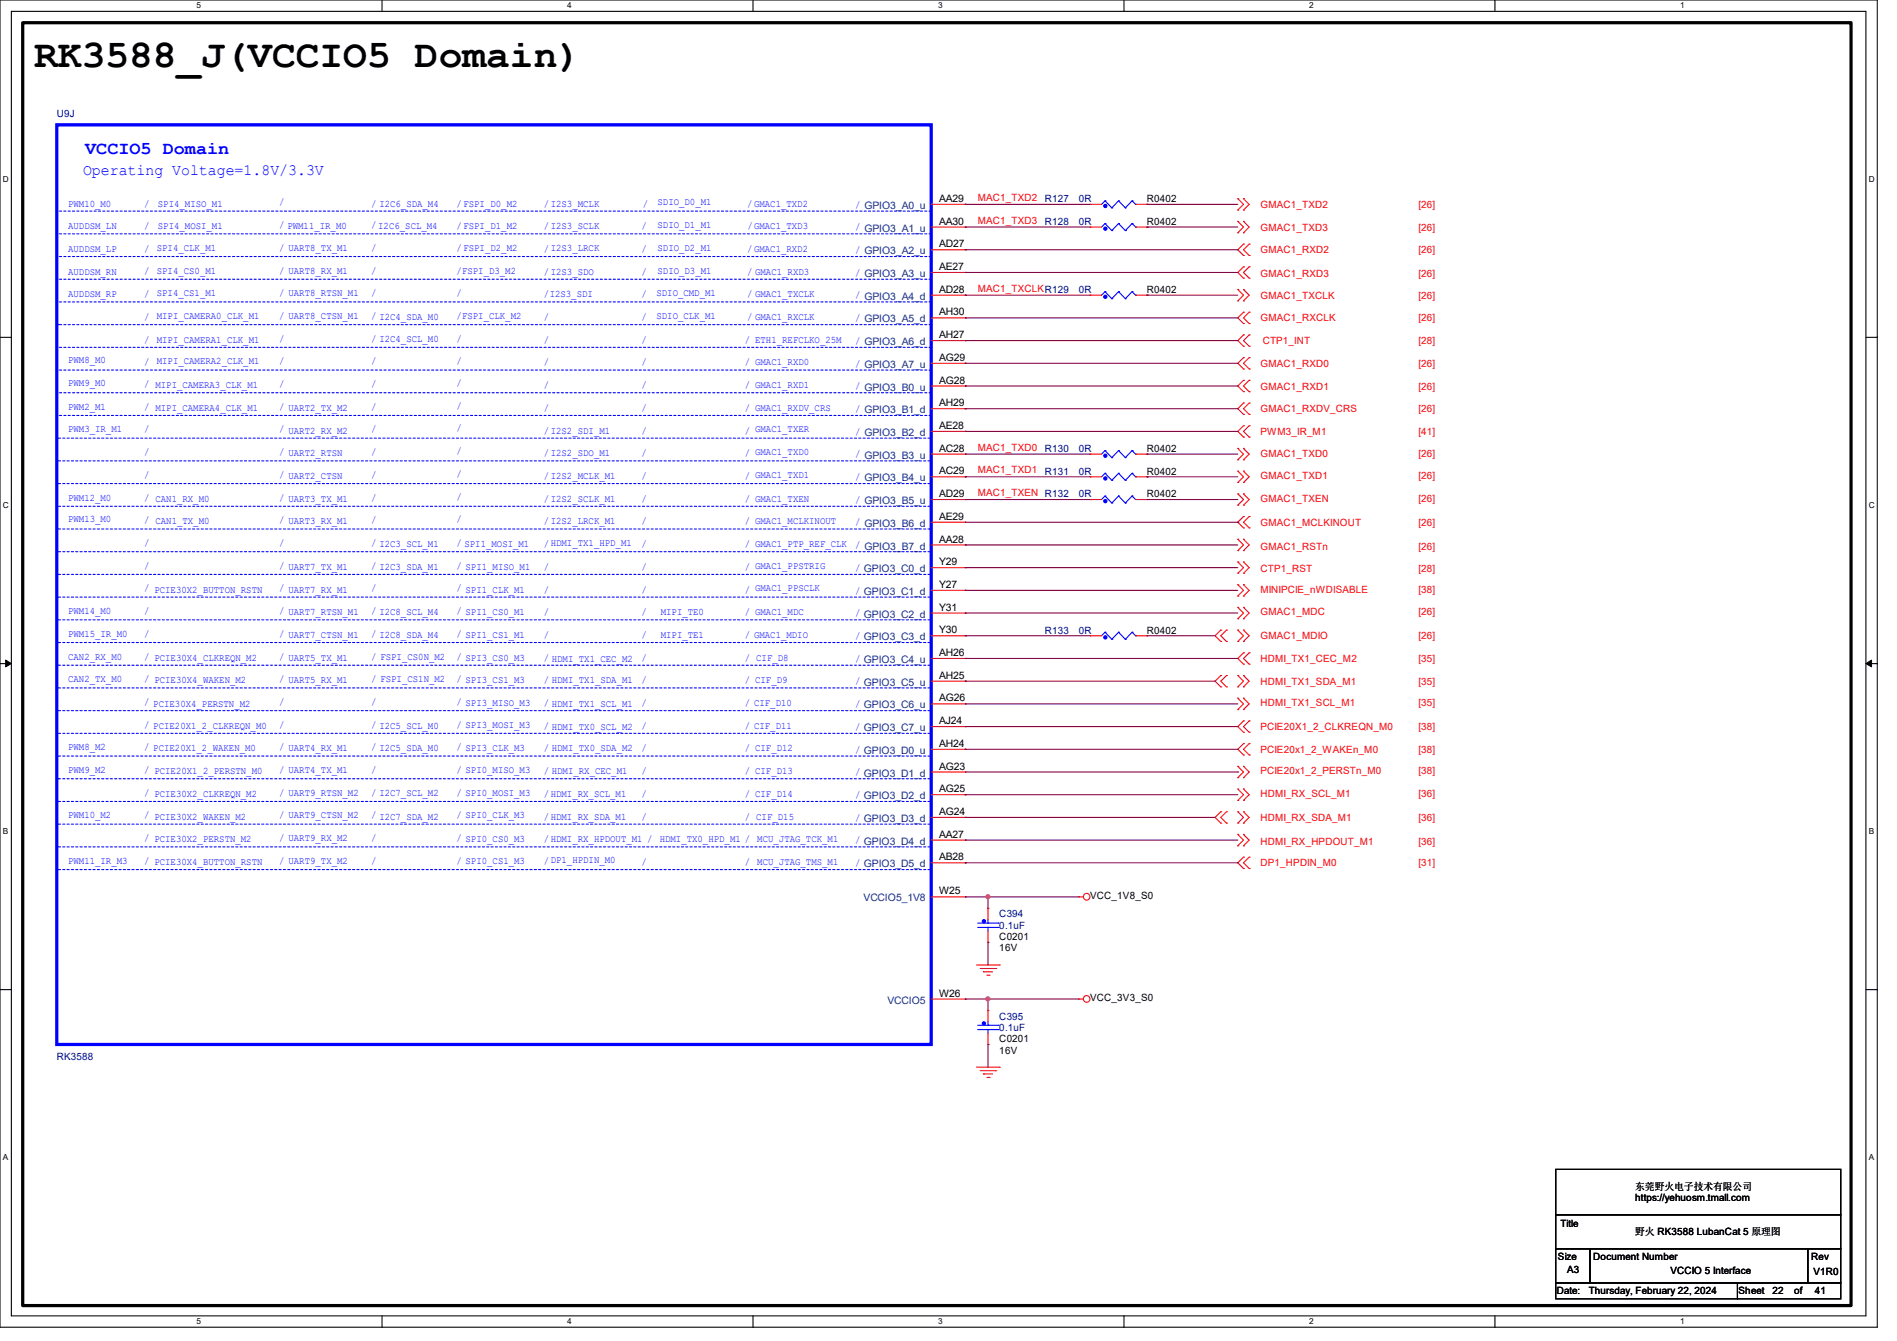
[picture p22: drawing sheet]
<svg xmlns="http://www.w3.org/2000/svg" width="297mm" height="210mm" viewBox="0 0 297 210" stroke-linecap="round" stroke-linejoin="round" font-family="sans-serif">
<defs><g id="words">
<text font-size="6.2" x="5.3" y="10.5">RK3588_J(VCCIO5 Domain)</text>
<text font-size="2.8" fill="#00f" x="13.3" y="24">VCCIO5 Domain</text>
<text font-size="2.5" fill="#00f" x="13" y="27.4">Operating Voltage=1.8V/3.3V</text>
<g font-size="1.6" fill="#000080">
<text x="8.9" y="18.3">U9J</text>
<text x="163.6" y="31.7">R127</text>
<text x="163.6" y="35.2">R128</text>
<text x="168.9" y="31.7">0R</text>
<text x="168.9" y="35.2">0R</text>
<text x="168.9" y="45.9">0R</text>
<text x="163.6" y="70.8">R130</text>
<text x="168.9" y="70.8">0R</text>
<text x="163.6" y="74.3">R131</text>
<text x="168.9" y="74.3">0R</text>
<text x="168.9" y="77.9">0R</text>
<text x="163.6" y="99.2">R133</text>
<text x="168.9" y="99.2">0R</text>
<text x="156.5" y="143.7">C394</text>
<text x="156.5" y="145.5">0.1uF</text>
<text x="156.5" y="159.7">C395</text>
<text x="156.5" y="161.5">0.1uF</text>
<text x="8.9" y="166.1">RK3588</text>
</g>
<g font-size="1.6" fill="#00f">
<text x="10.7" y="32.3">PWM10_M0</text>
<text x="10.7" y="35.9">AUDDSM_LN</text>
<text x="22.6" y="32.3">/</text>
<text x="22.6" y="35.9">/</text>
<text x="24.7" y="32.3">SPI4_MISO_M1</text>
<text x="24.7" y="35.9">SPI4_MOSI_M1</text>
<text x="43.7" y="32.2">/</text>
<text x="43.7" y="35.7">/ PWM11_IR_M0</text>
<text x="58.1" y="32.3">/ I2C6_SDA_M4</text>
<text x="58.1" y="35.7">/I2C6_SCL_M4</text>
<text x="71.5" y="32.3">/FSPI_D0_M2</text>
<text x="71.5" y="35.9">/FSPI_D1_M2</text>
<text x="85.2" y="32.3">/I2S3_MCLK</text>
<text x="85.2" y="35.9">/I2S3_SCLK</text>
<text x="100.5" y="35.9">/</text>
<text x="100.6" y="32.3">/</text>
<text x="103" y="35.7">SDIO_D1_M1</text>
<text x="103" y="32.2">SDIO_D0_M1</text>
<text x="117" y="32.3">/GMAC1_TXD2</text>
<text x="117" y="35.9">/GMAC1_TXD3</text>
<text x="133.9" y="32.5">/ GPIO3_A0_u</text>
<text x="10.7" y="39.5">AUDDSM_LP</text>
<text x="22.6" y="39.5">/</text>
<text x="24.6" y="39.3">SPI4_CLK_M1</text>
<text x="43.7" y="39.3">/ UART8_TX_M1</text>
<text x="58.1" y="39.3">/</text>
<text x="71.5" y="39.3">/FSPI_D2_M2</text>
<text x="85.2" y="39.5">/I2S3_LRCK</text>
<text x="100.5" y="39.5">/</text>
<text x="103" y="39.3">SDIO_D2_M1</text>
<text x="117" y="39.5">/GMAC1_RXD2</text>
<text x="133.9" y="36.1">/ GPIO3_A1_u</text>
<text x="133.9" y="39.6">/ GPIO3_A2_u</text>
<text x="10.7" y="43">AUDDSM_RN</text>
<text x="10.7" y="46.6">AUDDSM_RP</text>
<text x="22.6" y="42.8">/</text>
<text x="22.6" y="46.6">/</text>
<text x="24.6" y="42.8">SPI4_CS0_M1</text>
<text x="24.6" y="46.4">SPI4_CS1_M1</text>
<text x="43.7" y="42.8">/ UART8_RX_M1</text>
<text x="43.7" y="46.4">/ UART8_RTSN_M1</text>
<text x="58.1" y="42.8">/</text>
<text x="58.1" y="46.4">/</text>
<text x="71.5" y="42.8">/FSPI_D3_M2</text>
<text x="71.5" y="46.4">/</text>
<text x="85.2" y="43">/I2S3_SDO</text>
<text x="85.2" y="46.6">/I2S3_SDI</text>
<text x="100.5" y="43">/</text>
<text x="100.5" y="46.6">/</text>
<text x="102.8" y="46.4">SDIO_CMD_M1</text>
<text x="103" y="42.8">SDIO_D3_M1</text>
<text x="117" y="43">/ GMAC1_RXD3</text>
<text x="117" y="46.6">/ GMAC1_TXCLK</text>
<text x="133.9" y="43.2">/ GPIO3_A3_u</text>
<text x="133.9" y="46.7">/ GPIO3_A4_d</text>
<text x="22.6" y="50.1">/</text>
<text x="22.6" y="53.7">/</text>
<text x="24.6" y="53.7">MIPI_CAMERA1_CLK_M1</text>
<text x="24.6" y="50">MIPI_CAMERA0_CLK_M1</text>
<text x="43.7" y="50">/ UART8_CTSN_M1</text>
<text x="43.7" y="53.5">/</text>
<text x="58.1" y="50">/ I2C4_SDA_M0</text>
<text x="58.1" y="53.5">/ I2C4_SCL_M0</text>
<text x="71.5" y="50">/FSPI_CLK_M2</text>
<text x="71.5" y="53.5">/</text>
<text x="85.2" y="50.1">/</text>
<text x="85.2" y="53.7">/</text>
<text x="100.5" y="50.1">/</text>
<text x="100.5" y="53.7">/</text>
<text x="102.8" y="50">SDIO_CLK_M1</text>
<text x="116.6" y="53.7">/ ETH1_REFCLKO_25M</text>
<text x="117" y="50.1">/ GMAC1_RXCLK</text>
<text x="133.9" y="50.3">/ GPIO3_A5_d</text>
<text x="133.9" y="53.8">/ GPIO3_A6_d</text>
<text x="10.7" y="56.9">PWM8_M0</text>
<text x="22.6" y="57.2">/</text>
<text x="24.6" y="57.1">MIPI_CAMERA2_CLK_M1</text>
<text x="43.7" y="57.1">/</text>
<text x="58.1" y="57.1">/</text>
<text x="71.5" y="57.1">/</text>
<text x="85.2" y="57.2">/</text>
<text x="100.5" y="57.2">/</text>
<text x="116.6" y="57.2">/ GMAC1_RXD0</text>
<text x="133.9" y="57.4">/ GPIO3_A7_u</text>
<text x="10.7" y="64.2">PWM2_M1</text>
<text x="10.7" y="60.5">PWM9_M0</text>
<text x="22.6" y="60.6">/ MIPI_CAMERA3_CLK_M1</text>
<text x="22.6" y="64.2">/ MIPI_CAMERA4_CLK_M1</text>
<text x="43.7" y="64.2">/ UART2_TX_M2</text>
<text x="43.7" y="60.6">/</text>
<text x="58.1" y="60.6">/</text>
<text x="58.1" y="64.2">/</text>
<text x="71.5" y="60.5">/</text>
<text x="71.5" y="64">/</text>
<text x="85.2" y="60.8">/</text>
<text x="85.2" y="64.3">/</text>
<text x="100.5" y="64.3">/</text>
<text x="100.5" y="60.8">/</text>
<text x="116.6" y="60.8">/ GMAC1_RXD1</text>
<text x="116.6" y="64.3">/ GMAC1_RXDV_CRS</text>
<text x="133.9" y="61">/ GPIO3_B0_u</text>
<text x="133.9" y="64.5">/ GPIO3_B1_d</text>
<text x="10.7" y="67.7">PWM3_IR_M1</text>
<text x="22.6" y="67.7">/</text>
<text x="22.6" y="71.3">/</text>
<text x="43.7" y="67.7">/ UART2_RX_M2</text>
<text x="43.7" y="71.3">/ UART2_RTSN</text>
<text x="58.1" y="67.7">/</text>
<text x="58.1" y="71.3">/</text>
<text x="71.5" y="67.6">/</text>
<text x="71.5" y="71.1">/</text>
<text x="85.2" y="67.9">/I2S2_SDI_M1</text>
<text x="85.2" y="71.5">/I2S2_SDO_M1</text>
<text x="100.5" y="67.9">/</text>
<text x="100.5" y="71.5">/</text>
<text x="116.6" y="67.9">/ GMAC1_TXER</text>
<text x="116.6" y="71.5">/ GMAC1_TXD0</text>
<text x="133.9" y="68.1">/ GPIO3_B2_d</text>
<text x="133.9" y="71.6">/ GPIO3_B3_u</text>
<text x="22.6" y="74.8">/</text>
<text x="43.7" y="74.8">/ UART2_CTSN</text>
<text x="58.1" y="74.8">/</text>
<text x="71.5" y="74.7">/</text>
<text x="85.2" y="75">/I2S2_MCLK_M1</text>
<text x="100.5" y="75">/</text>
<text x="116.6" y="75">/ GMAC1_TXD1</text>
<text x="133.9" y="75.2">/ GPIO3_B4_u</text>
<text x="10.7" y="78.4">PWM12_M0</text>
<text x="10.7" y="81.8">PWM13_M0</text>
<text x="22.6" y="78.4">/ CAN1_RX_M0</text>
<text x="22.6" y="82">/ CAN1_TX_M0</text>
<text x="43.7" y="78.4">/ UART3_TX_M1</text>
<text x="43.7" y="82">/ UART3_RX_M1</text>
<text x="58.1" y="78.4">/</text>
<text x="58.1" y="82">/</text>
<text x="71.5" y="78.2">/</text>
<text x="71.5" y="81.8">/</text>
<text x="85.2" y="78.6">/I2S2_SCLK_M1</text>
<text x="85.2" y="82.1">/I2S2_LRCK_M1</text>
<text x="100.5" y="78.6">/</text>
<text x="100.5" y="82.1">/</text>
<text x="116.6" y="78.6">/ GMAC1_TXEN</text>
<text x="116.6" y="82.1">/ GMAC1_MCLKINOUT</text>
<text x="133.9" y="78.7">/ GPIO3_B5_u</text>
<text x="133.9" y="82.3">/ GPIO3_B6_d</text>
<text x="22.6" y="85.5">/</text>
<text x="22.6" y="89.1">/</text>
<text x="43.7" y="85.5">/</text>
<text x="43.7" y="89.1">/ UART7_TX_M1</text>
<text x="58.1" y="85.5">/ I2C3_SCL_M1</text>
<text x="58.1" y="89.1">/ I2C3_SDA_M1</text>
<text x="71.5" y="85.5">/ SPI1_MOSI_M1</text>
<text x="71.5" y="89.1">/ SPI1_MISO_M1</text>
<text x="85.2" y="85.7">/HDMI_TX1_HPD_M1</text>
<text x="85.2" y="89.2">/</text>
<text x="100.5" y="85.7">/</text>
<text x="100.5" y="89.2">/</text>
<text x="116.6" y="85.7">/ GMAC1_PTP_REF_CLK</text>
<text x="116.6" y="89.2">/ GMAC1_PPSTRIG</text>
<text x="133.9" y="85.9">/ GPIO3_B7_d</text>
<text x="133.9" y="89.4">/ GPIO3_C0_d</text>
<text x="22.6" y="92.6">/ PCIE30X2_BUTTON_RSTN</text>
<text x="43.7" y="92.6">/ UART7_RX_M1</text>
<text x="58.1" y="92.6">/</text>
<text x="71.5" y="92.6">/ SPI1_CLK_M1</text>
<text x="85.2" y="92.8">/</text>
<text x="100.5" y="92.8">/</text>
<text x="116.6" y="92.8">/ GMAC1_PPSCLK</text>
<text x="133.9" y="93">/ GPIO3_C1_d</text>
<text x="10.7" y="99.7">PWM15_IR_M0</text>
<text x="10.7" y="96.2">PWM14_M0</text>
<text x="22.6" y="96.2">/</text>
<text x="22.6" y="99.7">/</text>
<text x="43.7" y="96.2">/ UART7_RTSN_M1</text>
<text x="43.7" y="99.7">/ UART7_CTSN_M1</text>
<text x="58.1" y="96.2">/ I2C8_SCL_M4</text>
<text x="58.1" y="99.7">/ I2C8_SDA_M4</text>
<text x="71.5" y="96.2">/ SPI1_CS0_M1</text>
<text x="71.5" y="99.7">/ SPI1_CS1_M1</text>
<text x="85.2" y="96.3">/</text>
<text x="85.2" y="99.9">/</text>
<text x="100.5" y="96.3">/</text>
<text x="100.5" y="99.9">/</text>
<text x="103.5" y="99.9">MIPI_TE1</text>
<text x="103.5" y="96.3">MIPI_TE0</text>
<text x="116.6" y="96.3">/ GMAC1_MDC</text>
<text x="116.6" y="99.9">/ GMAC1_MDIO</text>
<text x="133.9" y="96.5">/ GPIO3_C2_d</text>
<text x="133.9" y="100.1">/ GPIO3_C3_d</text>
<text x="10.7" y="103.3">CAN2_RX_M0</text>
<text x="10.7" y="106.8">CAN2_TX_M0</text>
<text x="22.6" y="103.3">/ PCIE30X4_CLKREQN_M2</text>
<text x="22.6" y="106.8">/ PCIE30X4_WAKEN_M2</text>
<text x="43.7" y="103.3">/ UART5_TX_M1</text>
<text x="43.7" y="106.8">/ UART5_RX_M1</text>
<text x="58.1" y="103.3">/ FSPI_CS0N_M2</text>
<text x="58.1" y="106.8">/ FSPI_CS1N_M2</text>
<text x="71.5" y="103.3">/ SPI3_CS0_M3</text>
<text x="71.5" y="106.8">/ SPI3_CS1_M3</text>
<text x="85.2" y="103.5">/ HDMI_TX1_CEC_M2</text>
<text x="85.2" y="107">/ HDMI_TX1_SDA_M1</text>
<text x="100.5" y="103.5">/</text>
<text x="100.5" y="107">/</text>
<text x="116.6" y="103.5">/ CIF_D8</text>
<text x="116.6" y="107">/ CIF_D9</text>
<text x="133.9" y="103.6">/ GPIO3_C4_u</text>
<text x="133.9" y="107.2">/ GPIO3_C5_u</text>
<text x="22.6" y="110.4">/ PCIE30X4_PERSTN_M2</text>
<text x="22.6" y="114">/ PCIE20X1_2_CLKREQN_M0</text>
<text x="43.7" y="110.4">/</text>
<text x="43.7" y="114">/</text>
<text x="58.1" y="110.4">/</text>
<text x="58.1" y="114">/ I2C5_SCL_M0</text>
<text x="71.5" y="110.4">/ SPI3_MISO_M3</text>
<text x="71.5" y="114">/ SPI3_MOSI_M3</text>
<text x="85.2" y="110.6">/ HDMI_TX1_SCL_M1</text>
<text x="100.5" y="110.6">/</text>
<text x="116.6" y="110.6">/ CIF_D10</text>
<text x="133.9" y="110.7">/ GPIO3_C6_u</text>
<text x="10.7" y="117.5">PWM8_M2</text>
<text x="22.6" y="117.5">/ PCIE20X1_2_WAKEN_M0</text>
<text x="43.7" y="117.5">/ UART4_RX_M1</text>
<text x="58.1" y="117.5">/ I2C5_SDA_M0</text>
<text x="71.5" y="117.5">/ SPI3_CLK_M3</text>
<text x="85.2" y="114.1">/ HDMI_TX0_SCL_M2</text>
<text x="85.2" y="117.7">/ HDMI_TX0_SDA_M2</text>
<text x="100.5" y="114.1">/</text>
<text x="100.5" y="117.7">/</text>
<text x="116.6" y="114.1">/ CIF_D11</text>
<text x="116.6" y="117.7">/ CIF_D12</text>
<text x="133.9" y="114.3">/ GPIO3_C7_u</text>
<text x="133.9" y="117.9">/ GPIO3_D0_u</text>
<text x="10.7" y="121.1">PWM9_M2</text>
<text x="22.6" y="121.1">/ PCIE20X1_2_PERSTN_M0</text>
<text x="22.6" y="124.6">/ PCIE30X2_CLKREQN_M2</text>
<text x="43.7" y="121.1">/ UART4_TX_M1</text>
<text x="43.7" y="124.6">/ UART9_RTSN_M2</text>
<text x="58.1" y="121.1">/</text>
<text x="58.1" y="124.6">/ I2C7_SCL_M2</text>
<text x="71.5" y="121.1">/ SPI0_MISO_M3</text>
<text x="71.5" y="124.6">/ SPI0_MOSI_M3</text>
<text x="85.2" y="121.2">/ HDMI_RX_CEC_M1</text>
<text x="85.2" y="124.8">/HDMI_RX_SCL_M1</text>
<text x="100.5" y="121.2">/</text>
<text x="100.5" y="124.8">/</text>
<text x="116.6" y="121.2">/ CIF_D13</text>
<text x="116.6" y="124.8">/ CIF_D14</text>
<text x="133.9" y="121.4">/ GPIO3_D1_d</text>
<text x="133.9" y="125">/ GPIO3_D2_d</text>
<text x="10.7" y="128.2">PWM10_M2</text>
<text x="22.6" y="128.2">/ PCIE30X2_WAKEN_M2</text>
<text x="22.6" y="131.7">/ PCIE30X2_PERSTN_M2</text>
<text x="43.7" y="128.2">/ UART9_CTSN_M2</text>
<text x="43.7" y="131.7">/ UART9_RX_M2</text>
<text x="58.1" y="128.2">/ I2C7_SDA_M2</text>
<text x="58.1" y="131.7">/</text>
<text x="71.5" y="128.2">/ SPI0_CLK_M3</text>
<text x="71.5" y="131.7">/ SPI0_CS0_M3</text>
<text x="85.2" y="128.4">/HDMI_RX_SDA_M1</text>
<text x="85.2" y="131.9">/HDMI_RX_HPDOUT_M1 /</text>
<text x="100.5" y="128.4">/</text>
<text x="103.3" y="131.9">HDMI_TX0_HPD_M1 /</text>
<text x="116.6" y="128.4">/ CIF_D15</text>
<text x="118.6" y="131.9">MCU_JTAG_TCK_M1</text>
<text x="133.9" y="128.5">/ GPIO3_D3_d</text>
<text x="10.7" y="135.3">PWM11_IR_M3</text>
<text x="22.6" y="135.3">/ PCIE30X4_BUTTON_RSTN</text>
<text x="43.7" y="135.3">/ UART9_TX_M2</text>
<text x="58.1" y="135.3">/</text>
<text x="71.5" y="135.3">/ SPI0_CS1_M3</text>
<text x="85.2" y="135.3">/DP1_HPDIN_M0</text>
<text x="100.5" y="135.5">/</text>
<text x="116.6" y="135.5">/</text>
<text x="118.6" y="135.5">MCU_JTAG_TMS_M1</text>
<text x="133.9" y="132.1">/ GPIO3_D4_d</text>
<text x="133.9" y="135.6">/ GPIO3_D5_d</text>
</g>
<g font-size="1.6">
<text x="147" y="31.6">AA29</text>
<text x="147" y="35.2">AA30</text>
<text x="179.6" y="31.7">R0402</text>
<text x="179.6" y="35.2">R0402</text>
<text x="147" y="38.7">AD27</text>
<text x="147" y="45.8">AD28</text>
<text x="147" y="42.3">AE27</text>
<text x="179.6" y="45.9">R0402</text>
<text x="147" y="53">AH27</text>
<text x="147" y="49.4">AH30</text>
<text x="147" y="56.5">AG29</text>
<text x="147" y="60.1">AG28</text>
<text x="147" y="63.6">AH29</text>
<text x="147" y="70.7">AC28</text>
<text x="147" y="67.2">AE28</text>
<text x="179.6" y="70.8">R0402</text>
<text x="147" y="74.3">AC29</text>
<text x="147" y="77.9">AD29</text>
<text x="179.6" y="74.3">R0402</text>
<text x="179.6" y="77.9">R0402</text>
<text x="147" y="81.4">AE29</text>
<text x="147" y="88.5">Y29</text>
<text x="147" y="85">AA28</text>
<text x="147" y="92.1">Y27</text>
<text x="147" y="95.6">Y31</text>
<text x="147" y="99.2">Y30</text>
<text x="179.6" y="99.2">R0402</text>
<text x="147" y="106.3">AH25</text>
<text x="147" y="102.7">AH26</text>
<text x="147" y="109.9">AG26</text>
<text x="147" y="113.4">AJ24</text>
<text x="147" y="117">AH24</text>
<text x="147" y="120.5">AG23</text>
<text x="147" y="124.1">AG25</text>
<text x="147" y="131.2">AA27</text>
<text x="147" y="127.6">AG24</text>
<text x="147" y="134.7">AB28</text>
<text x="147" y="140.1">W25</text>
<text x="170.7" y="140.8">VCC_1V8_S0</text>
<text x="156.5" y="147.2">C0201</text>
<text x="156.5" y="149">16V</text>
<text x="147" y="156.1">W26</text>
<text x="170.7" y="156.8">VCC_3V3_S0</text>
<text x="156.5" y="163.2">C0201</text>
<text x="156.5" y="165">16V</text>
<text x="256" y="188.1">https://yehuosm.tmall.com</text>
<text x="256" y="186.4">东莞野火电子技术有限公司</text>
<text x="243.9" y="197.4">Size</text>
<text x="244.3" y="192.2">Title</text>
<text x="249.5" y="197.4">Document Number</text>
<text x="256" y="193.5">野火 RK3588 LubanCat 5 原理图</text>
<text x="283.6" y="197.4">Rev</text>
<text x="243.8" y="202.7">Date:</text>
<text x="245.4" y="199.3">A3</text>
<text x="248.7" y="202.7">Thursday, February 22, 2024</text>
<text x="261.5" y="199.5">VCCIO 5 Interface</text>
<text x="272.2" y="202.7">Sheet</text>
<text x="277.5" y="202.7">22</text>
<text x="280.9" y="202.7">of</text>
<text x="283.9" y="199.7">V1R0</text>
<text x="284.1" y="202.7">41</text>
</g>
<g font-size="1.6" fill="#f00">
<text x="153.1" y="31.5">MAC1_TXD2</text>
<text x="153.1" y="35">MAC1_TXD3</text>
<text x="197.4" y="32.6">GMAC1_TXD2</text>
<text x="222.1" y="32.6">[26]</text>
<text x="197.4" y="39.7">GMAC1_RXD2</text>
<text x="197.4" y="36.1">GMAC1_TXD3</text>
<text x="222.1" y="39.7">[26]</text>
<text x="222.1" y="36.1">[26]</text>
<text x="153.1" y="45.7">MAC1_TXCLKR129</text>
<text x="197.4" y="43.4">GMAC1_RXD3</text>
<text x="197.4" y="46.8">GMAC1_TXCLK</text>
<text x="222.1" y="43.4">[26]</text>
<text x="222.1" y="46.8">[26]</text>
<text x="197.4" y="50.3">GMAC1_RXCLK</text>
<text x="197.7" y="53.9">CTP1_INT</text>
<text x="222.1" y="50.3">[26]</text>
<text x="222.1" y="53.9">[28]</text>
<text x="197.4" y="57.4">GMAC1_RXD0</text>
<text x="222.1" y="57.4">[26]</text>
<text x="197.4" y="61">GMAC1_RXD1</text>
<text x="197.4" y="64.6">GMAC1_RXDV_CRS</text>
<text x="222.1" y="61">[26]</text>
<text x="222.1" y="64.6">[26]</text>
<text x="153.1" y="70.6">MAC1_TXD0</text>
<text x="197.4" y="71.5">GMAC1_TXD0</text>
<text x="197.4" y="68.1">PWM3_IR_M1</text>
<text x="222.1" y="71.5">[26]</text>
<text x="222.1" y="68.1">[41]</text>
<text x="153.1" y="74.1">MAC1_TXD1</text>
<text x="153.1" y="77.7">MAC1_TXEN R132</text>
<text x="197.4" y="75.1">GMAC1_TXD1</text>
<text x="222.1" y="75.1">[26]</text>
<text x="197.4" y="82.3">GMAC1_MCLKINOUT</text>
<text x="197.4" y="78.6">GMAC1_TXEN</text>
<text x="222.1" y="82.3">[26]</text>
<text x="222.1" y="78.6">[26]</text>
<text x="197.4" y="89.6">CTP1_RST</text>
<text x="197.4" y="86.1">GMAC1_RSTn</text>
<text x="222.1" y="89.6">[28]</text>
<text x="222.1" y="86.1">[26]</text>
<text x="197.4" y="92.8">MINIPCIE_nWDISABLE</text>
<text x="222.1" y="92.8">[38]</text>
<text x="197.4" y="96.4">GMAC1_MDC</text>
<text x="197.4" y="100.1">GMAC1_MDIO</text>
<text x="222.1" y="96.4">[26]</text>
<text x="222.1" y="100.1">[26]</text>
<text x="197.4" y="103.7">HDMI_TX1_CEC_M2</text>
<text x="197.4" y="107.2">HDMI_TX1_SDA_M1</text>
<text x="222.1" y="103.7">[35]</text>
<text x="222.1" y="107.2">[35]</text>
<text x="197.4" y="110.6">HDMI_TX1_SCL_M1</text>
<text x="222.1" y="110.6">[35]</text>
<text x="197.4" y="114.3">PCIE20X1_2_CLKREQN_M0</text>
<text x="197.4" y="117.9">PCIE20x1_2_WAKEn_M0</text>
<text x="222.1" y="114.3">[38]</text>
<text x="222.1" y="117.9">[38]</text>
<text x="197.4" y="124.8">HDMI_RX_SCL_M1</text>
<text x="197.4" y="121.3">PCIE20x1_2_PERSTn_M0</text>
<text x="222.1" y="124.8">[36]</text>
<text x="222.1" y="121.3">[38]</text>
<text x="197.4" y="128.6">HDMI_RX_SDA_M1</text>
<text x="222.1" y="128.6">[36]</text>
<text x="197.4" y="132.3">HDMI_RX_HPDOUT_M1</text>
<text x="197.4" y="135.7">DP1_HPDIN_M0</text>
<text x="222.1" y="132.3">[36]</text>
<text x="222.1" y="135.7">[31]</text>
</g>
<g font-size="1.6" fill="#004080">
<text x="135.2" y="141.2">VCCIO5_1V8</text>
<text x="138.9" y="157.2">VCCIO5</text>
</g>
<g font-size="1.3">
<text x="30.8" y="1.3">5</text>
<text x="88.8" y="1.3">4</text>
<text x="146.9" y="1.3">3</text>
<text x="205" y="1.3">2</text>
<text x="263.1" y="1.3">1</text>
<text x=".5" y="28.4">D</text>
<text x="292.6" y="28.4">D</text>
<text x=".5" y="79.5">C</text>
<text x="292.6" y="79.5">C</text>
<text x=".5" y="130.6">B</text>
<text x="292.6" y="130.6">B</text>
<text x=".5" y="181.7">A</text>
<text x="292.6" y="181.7">A</text>
<text x="30.8" y="207.4">5</text>
<text x="88.8" y="207.4">4</text>
<text x="146.9" y="207.4">3</text>
<text x="205" y="207.4">2</text>
<text x="263.1" y="207.4">1</text>
</g>
</g></defs>
<path d="M0 0h293.9v207.9h-293.9zM1.8 1.8h290.3v204.3h-290.3z" fill="none" stroke="#000" stroke-width=".17"/>
<g fill="#fff">
<path d="M30.8 .2h.7v1.4h-.7z"/>
<path d="M30.8 206.2h.7v1.4h-.7z"/>
</g>
<path d="M59.8 0v1.8M59.8 206.1v1.8" fill="none" stroke="#000" stroke-width=".17"/>
<g fill="#fff">
<path d="M88.8 .2h.7v1.4h-.7z"/>
<path d="M88.8 206.2h.7v1.4h-.7z"/>
</g>
<path d="M117.9 0v1.8M117.9 206.1v1.8" fill="none" stroke="#000" stroke-width=".17"/>
<g fill="#fff">
<path d="M146.9 .2h.7v1.4h-.7z"/>
<path d="M146.9 206.2h.7v1.4h-.7z"/>
</g>
<path d="M176 0v1.8M176 206.1v1.8" fill="none" stroke="#000" stroke-width=".17"/>
<g fill="#fff">
<path d="M205 .2h.7v1.4h-.7z"/>
<path d="M205 206.2h.7v1.4h-.7z"/>
</g>
<path d="M234.1 0v1.8M234.1 206.1v1.8" fill="none" stroke="#000" stroke-width=".17"/>
<g fill="#fff">
<path d="M263.1 .2h.6v1.4h-.6z"/>
<path d="M263.1 206.2h.6v1.4h-.6z"/>
<path d="M.5 27.3h.9v1.4h-.9z"/>
<path d="M292.6 27.3h.9v1.4h-.9z"/>
<path d="M.5 78.4h.9v1.4h-.9z"/>
<path d="M292.6 78.4h.9v1.4h-.9z"/>
</g>
<path d="M0 52.8h1.8M292.1 52.8h1.8" fill="none" stroke="#000" stroke-width=".17"/>
<g fill="#fff">
<path d="M.5 129.5h.8v1.4h-.8z"/>
<path d="M292.6 129.5h.8v1.4h-.8z"/>
</g>
<path d="M0 103.9h1.8M292.1 103.9h1.8" fill="none" stroke="#000" stroke-width=".17"/>
<path d="M.9 103.4l.9 .5-.9 .5zM292.1 103.9l.9-.5v1z" fill="#000" stroke="#000" stroke-width=".16"/>
<g fill="#fff">
<path d="M.5 180.5h.8v1.4h-.8z"/>
<path d="M292.6 180.5h.8v1.4h-.8z"/>
</g>
<path d="M0 155h1.8M292.1 155h1.8M243.6 183.1h44.6v7.1h-44.6zM243.6 190.2h44.6v5.4h-44.6zM243.6 195.6h5.3v5.3h-5.3zM248.9 195.6h34.1v5.3h-34.1zM283 195.6h5.2v5.3h-5.2zM243.6 200.9h28.4v2.5h-28.4zM272 200.9h16.2v2.5h-16.2z" fill="none" stroke="#000" stroke-width=".17"/>
<path d="M3.6 3.6h286.2v200.9h-286.2z" fill="none" stroke="#000" stroke-width=".51"/>
<g fill="none" stroke="#f00" stroke-width=".17">
<path d="M145.8 32h5.3M145.8 35.6h5.3M145.8 39.1h5.3M151.1 32h.1M151.1 35.6h.1M151.1 39.1h.1M170.7 32h.1M170.7 35.6h.1M170.7 32h1.8M170.7 35.6h1.8M177.8 32h1.8M177.8 35.6h1.8"/>
<path d="M179.6 32h.1M179.6 35.6h.1M193.8 32.9h.1M193.8 31.1h.1M193.8 36.4h.1M193.8 34.7h.1M193.8 31.1l.9 .9-.9 .9M193.8 34.7l.9 .9-.9 .8M194.7 38.2h.1M194.7 32.9h.1M194.7 31.1h.1M194.7 36.4h.1"/>
<path d="M194.7 34.7h.1M194.7 38.2l-.9 .9 .9 .9M194.7 31.1l.9 .9-.9 .9M194.7 34.7l.9 .9-.9 .8M195.6 38.2h.1M195.6 38.2l-.9 .9 .9 .9M145.8 46.2h5.3M145.8 42.7h5.3M145.8 56.9h5.3M145.8 53.3h5.3M145.8 49.8h5.3M151.1 46.2h.1"/>
<path d="M151.1 42.7h.1M151.1 56.9h.1M151.1 53.3h.1M151.1 49.8h.1M170.7 46.2h.1M170.7 46.2h1.8M177.8 46.2h1.8M179.6 46.2h.1M193.8 47.1h.1M193.8 45.3h.1M193.8 45.3l.9 .9-.9 .9M194.7 40h.1"/>
<path d="M194.7 41.8h.1M194.7 43.6h.1M194.7 48.9h.1M194.7 50.7h.1M194.7 47.1h.1M194.7 45.3h.1M194.7 56h.1M194.7 57.8h.1M194.7 59.6h.1M194.7 52.5h.1M194.7 54.2h.1M194.7 41.8l-.9 .9 .9 .9"/>
<path d="M194.7 48.9l-.9 .9 .9 .9M194.7 45.3l.9 .9-.9 .9M194.7 56l-.9 .9 .9 .9M194.7 59.6l-.9 .9 .9 .8M194.7 52.5l-.9 .8 .9 .9M195.6 40h.1M195.6 43.6h.1M195.6 41.8h.1M195.6 50.7h.1M195.6 48.9h.1M195.6 57.8h.1M195.6 56h.1"/>
<path d="M195.6 59.6h.1M195.6 54.2h.1M195.6 52.5h.1M195.6 41.8l-.9 .9 .9 .9M195.6 48.9l-.9 .9 .9 .9M195.6 56l-.9 .9 .9 .9M195.6 59.6l-.9 .9 .9 .8M195.6 52.5l-.9 .8 .9 .9M145.8 74.7h5.3M145.8 71.1h5.3M145.8 78.2h5.3M145.8 67.6h5.3"/>
<path d="M145.8 60.5h5.3M145.8 64h5.3M151.1 71.1h.1M151.1 74.7h.1M151.1 78.2h.1M151.1 67.6h.1M151.1 60.5h.1M151.1 64h.1M170.7 74.7h.1M170.7 71.1h.1M170.7 78.2h.1M170.7 74.7h1.8"/>
<path d="M170.7 71.1h1.8M170.7 78.2h1.8M177.8 74.7h1.8M177.8 71.1h1.8M177.8 78.2h1.8M179.6 74.7h.1M179.6 71.1h.1M179.6 78.2h.1M193.8 72h.1M193.8 70.2h.1M193.8 75.6h.1M193.8 73.8h.1"/>
<path d="M193.8 79.1h.1M193.8 77.3h.1M193.8 70.2l.9 .9-.9 .9M193.8 73.8l.9 .9-.9 .9M193.8 77.3l.9 .9-.9 .9M194.7 61.3h.1M194.7 63.1h.1M194.7 64.9h.1M194.7 72h.1M194.7 70.2h.1M194.7 75.6h.1M194.7 73.8h.1"/>
<path d="M194.7 79.1h.1M194.7 77.3h.1M194.7 66.7h.1M194.7 68.5h.1M194.7 63.1l-.9 .9 .9 .9M194.7 70.2l.9 .9-.9 .9M194.7 73.8l.9 .9-.9 .9M194.7 77.3l.9 .9-.9 .9M194.7 66.7l-.9 .9 .9 .9M195.6 61.3h.1M195.6 64.9h.1M195.6 63.1h.1"/>
<path d="M195.6 68.5h.1M195.6 66.7h.1M195.6 63.1l-.9 .9 .9 .9M195.6 66.7l-.9 .9 .9 .9M145.8 99.6h5.3M145.8 92.5h5.3M145.8 88.9h5.3M145.8 96h5.3M145.8 85.3h5.3M145.8 81.8h5.3M151.1 92.5h.1M151.1 88.9h.1"/>
<path d="M151.1 99.6h.1M151.1 96h.1M151.1 85.3h.1M151.1 81.8h.1M170.7 99.6h.1M170.7 99.6h1.8M177.8 99.6h1.8M179.6 99.6h.1M191.1 98.7h.1M191.1 98.7l-.9 .9 .9 .9M192 98.7h.1M192 98.7l-.9 .9 .9 .9"/>
<path d="M193.8 96.9h.1M193.8 95.1h.1M193.8 93.3h.1M193.8 91.6h.1M193.8 98.7h.1M193.8 88h.1M193.8 89.8h.1M193.8 84.5h.1M193.8 86.2h.1M193.8 95.1l.9 .9-.9 .9M193.8 91.6l.9 .9-.9 .8M193.8 98.7l.9 .9-.9 .9"/>
<path d="M193.8 88l.9 .9-.9 .9M193.8 84.5l.9 .8-.9 .9M194.7 80.9h.1M194.7 82.7h.1M194.7 96.9h.1M194.7 95.1h.1M194.7 93.3h.1M194.7 91.6h.1M194.7 98.7h.1M194.7 88h.1M194.7 89.8h.1M194.7 84.5h.1"/>
<path d="M194.7 86.2h.1M194.7 80.9l-.9 .9 .9 .9M194.7 95.1l.9 .9-.9 .9M194.7 91.6l.9 .9-.9 .8M194.7 98.7l.9 .9-.9 .9M194.7 88l.9 .9-.9 .9M194.7 84.5l.9 .8-.9 .9M195.6 82.7h.1M195.6 80.9h.1M195.6 80.9l-.9 .9 .9 .9M145.8 110.2h5.3M145.8 117.3h5.3"/>
<path d="M145.8 106.7h5.3M145.8 103.1h5.3M145.8 113.8h5.3M151.1 110.2h.1M151.1 117.3h.1M151.1 106.7h.1M151.1 103.1h.1M151.1 113.8h.1M191.1 100.5h.1M191.1 105.8h.1M191.1 107.6h.1M191.1 105.8l-.9 .9 .9 .9"/>
<path d="M192 100.5h.1M192 107.6h.1M192 105.8h.1M192 105.8l-.9 .9 .9 .9M193.8 111.1h.1M193.8 109.3h.1M193.8 100.5h.1M193.8 107.6h.1M193.8 105.8h.1M193.8 109.3l.9 .9-.9 .9M193.8 105.8l.9 .9-.9 .9M194.7 102.2h.1"/>
<path d="M194.7 104h.1M194.7 111.1h.1M194.7 109.3h.1M194.7 100.5h.1M194.7 107.6h.1M194.7 105.8h.1M194.7 112.9h.1M194.7 114.7h.1M194.7 116.5h.1M194.7 118.2h.1M194.7 102.2l-.9 .9 .9 .9M194.7 109.3l.9 .9-.9 .9"/>
<path d="M194.7 105.8l.9 .9-.9 .9M194.7 112.9l-.9 .9 .9 .9M194.7 116.5l-.9 .8 .9 .9M195.6 104h.1M195.6 102.2h.1M195.6 114.7h.1M195.6 112.9h.1M195.6 118.2h.1M195.6 116.5h.1M195.6 102.2l-.9 .9 .9 .9M195.6 112.9l-.9 .9 .9 .9M195.6 116.5l-.9 .8 .9 .9"/>
<path d="M145.8 131.6h5.3M145.8 135.1h5.3M145.8 120.9h5.3M145.8 128h5.3M145.8 124.5h5.3M151.1 131.6h.1M151.1 135.1h.1M151.1 120.9h.1M151.1 128h.1M151.1 124.5h.1M191.1 127.1h.1M191.1 128.9h.1"/>
<path d="M191.1 127.1l-.9 .9 .9 .9M192 128.9h.1M192 127.1h.1M192 127.1l-.9 .9 .9 .9M193.8 125.3h.1M193.8 123.6h.1M193.8 128.9h.1M193.8 127.1h.1M193.8 130.7h.1M193.8 132.5h.1M193.8 121.8h.1M193.8 120h.1"/>
<path d="M193.8 123.6l.9 .9-.9 .8M193.8 130.7l.9 .9-.9 .9M193.8 127.1l.9 .9-.9 .9M193.8 120l.9 .9-.9 .9M194.7 125.3h.1M194.7 123.6h.1M194.7 128.9h.1M194.7 127.1h.1M194.7 130.7h.1M194.7 132.5h.1M194.7 134.2h.1M194.7 136h.1"/>
<path d="M194.7 121.8h.1M194.7 120h.1M194.7 123.6l.9 .9-.9 .8M194.7 127.1l.9 .9-.9 .9M194.7 130.7l.9 .9-.9 .9M194.7 134.2l-.9 .9 .9 .9M194.7 120l.9 .9-.9 .9M195.6 136h.1M195.6 134.2h.1M195.6 134.2l-.9 .9 .9 .9M145.8 140.5h5.3M145.8 156.5h5.3"/>
<path d="M151.1 140.5h.1M151.1 156.5h.1M152.9 151.1h3.6M153.5 151.7h2.4M154 152.2h.1M154 152.2h1.4M154.5 152.7h.4M154.7 142.2h.1M154.7 147.6h.1M154.7 158.2h.1M154.7 142.2v1.8M154.7 145.8v1.8"/>
<path d="M154.7 158.2v1.8M154.9 152.7h.1M155.9 151.7h.1M156.5 151.1h.1M168.9 140.5h.1M168.9 156.5h.1M168.9 140.5h.7M168.9 156.5h.7M152.9 167.1h3.6M153.5 167.7h2.4M154 168.2h.1M154 168.2h1.4"/>
<path d="M154.5 168.7h.4M154.7 163.6h.1M154.7 161.8v1.8M154.9 168.7h.1M155.9 167.7h.1M156.5 167.1h.1"/>
<circle cx="170.1" cy="140.4" r=".52"/>
<circle cx="170.1" cy="156.4" r=".52"/>
</g>
<g fill="none" stroke="#00f" stroke-width=".17">
<path d="M173 31.5h.1M173 35h.1M173 31.5l-.5 .5M173 31.5l1.1 1.1M173 35l-.5 .6M173 35l1.1 1.1M174.1 32.6h.1M174.1 36.1h.1M175.1 31.5h.1M175.1 35h.1M175.1 31.5l-1 1.1M175.1 31.5l1.1 1.1"/>
<path d="M175.1 35l-1 1.1M175.1 35l1.1 1.1M176.2 32.6h.1M176.2 36.1h.1M177.2 31.5h.1M177.2 35h.1M177.2 31.5l-1 1.1M177.2 31.5l.6 .5M177.2 35l-1 1.1M177.2 35l.6 .6M177.8 32h.1M177.8 35.6h.1"/>
<path d="M173 45.7h.1M173 45.7l-.5 .5M173 45.7l1.1 1.1M174.1 46.8h.1M175.1 45.7h.1M175.1 45.7l-1 1.1M175.1 45.7l1.1 1.1M176.2 46.8h.1M177.2 45.7h.1M177.2 45.7l-1 1.1M177.2 45.7l.6 .5M177.8 46.2h.1"/>
<path d="M173 74.1h.1M173 70.6h.1M173 77.7h.1M173 74.1l-.5 .6M173 74.1l1.1 1.1M173 70.6l-.5 .5M173 70.6l1.1 1.1M173 77.7l-.5 .5M173 77.7l1.1 1.1M174.1 75.2h.1M174.1 71.7h.1M174.1 78.8h.1"/>
<path d="M175.1 74.1h.1M175.1 70.6h.1M175.1 77.7h.1M175.1 74.1l-1 1.1M175.1 74.1l1.1 1.1M175.1 70.6l-1 1.1M175.1 70.6l1.1 1.1M175.1 77.7l-1 1.1M175.1 77.7l1.1 1.1M176.2 75.2h.1M176.2 71.7h.1M176.2 78.8h.1"/>
<path d="M177.2 74.1h.1M177.2 70.6h.1M177.2 77.7h.1M177.2 74.1l-1 1.1M177.2 74.1l.6 .6M177.2 70.6l-1 1.1M177.2 70.6l.6 .5M177.2 77.7l-1 1.1M177.2 77.7l.6 .5M177.8 74.7h.1M177.8 71.1h.1M177.8 78.2h.1"/>
<path d="M173 99h.1M173 99l-.5 .6M173 99l1.1 1.1M175.1 99h.1M175.1 99l-1 1.1M175.1 99l1.1 1.1M177.2 99h.1M177.2 99l-1 1.1M177.2 99l.6 .6M177.8 99.6h.1M174.1 100.1h.1M176.2 100.1h.1"/>
<path d="M153.1 145.2h3.2M153.1 144.6h3.2M154.7 145.2h.1M154.7 144.6h.1M154.7 144v.6M154.7 145.2v.6M156.3 145.2h.1M156.3 144.6h.1M153.1 161.2h3.2M153.1 160.6h3.2M154.7 161.2h.1M154.7 160.6h.1"/>
<path d="M154.7 160v.6M154.7 161.2v.6M156.3 161.2h.1M156.3 160.6h.1"/>
</g>
<g fill="#00f" stroke="#00f" stroke-width=".17">
<circle cx="173.1" cy="99.8" r=".25"/>
<circle cx="154.1" cy="144.3" r=".25"/>
<circle cx="173.1" cy="32.3" r=".25"/>
<circle cx="173.1" cy="46.5" r=".25"/>
<circle cx="173.1" cy="74.9" r=".25"/>
<circle cx="173.1" cy="71.4" r=".25"/>
<circle cx="173.1" cy="78.5" r=".25"/>
<circle cx="154.1" cy="160.3" r=".25"/>
<circle cx="173.1" cy="35.8" r=".25"/>
</g>
<g fill="none" stroke="#00f" stroke-width=".17" stroke-dasharray=".3 .3">
<path d="M8.9 33.1h.1M8.9 36.6h.1M145.8 33.1h-136.9M145.8 36.6h-136.9M8.9 40.2h.1M8.9 43.7h.1M8.9 47.3h.1M8.9 54.4h.1M8.9 58h.1M9.1 50.8h.1M145.8 40.2h-136.9M145.8 43.7h-136.9"/>
<path d="M145.8 47.3h-136.9M145.8 50.8h-136.7M145.8 54.4h-136.9M145.8 58h-136.9M8.9 61.5h.1M8.9 65.1h.1M8.9 68.6h.1M8.9 72.2h.1M8.9 75.7h.1M8.9 79.3h.1M145.6 68.6h-136.7M145.6 72.2h-136.7"/>
<path d="M145.6 75.7h-136.7M145.6 79.3h-136.7M145.8 61.5h-136.9M145.8 65.1h-136.9M8.9 82.8h.1M8.9 86.4h.1M8.9 90h.1M8.9 93.5h.1M8.9 97.1h.1M145.6 82.8h-136.7M145.6 86.4h-136.7M145.6 90h-136.7"/>
<path d="M145.6 93.5h-136.7M145.6 97.1h-136.7M8.9 100.6h.1M8.9 104.2h.1M8.9 107.7h.1M8.9 111.3h.1M8.9 114.9h.1M8.9 118.4h.1M145.6 100.6h-136.7M145.6 104.2h-136.7M145.6 107.7h-136.7M145.6 111.3h-136.7"/>
<path d="M145.6 114.9h-136.7M145.6 118.4h-136.7M8.9 125.5h.1M8.9 129.1h.1M8.9 132.6h.1M8.9 136.2h.1M9.1 122h.1M145.6 122h-136.5M145.6 125.5h-136.7M145.6 129.1h-136.7M145.6 132.6h-136.7M145.6 136.2h-136.7"/>
</g>
<path d="M8.9 19.6h136.9v144h-136.9z" fill="none" stroke="#00f" stroke-width=".51"/>
<g fill="none" stroke="#800040" stroke-width=".17">
<path d="M151.1 39.1h.1M151.1 32h.1M151.1 35.6h.1M151.1 39.1h42.7M151.1 32h19.6M151.1 35.6h19.6M179.6 32h.1M179.6 35.6h.1M179.6 32h14.2M179.6 35.6h14.2M151.1 42.7h.1M151.1 49.8h.1"/>
<path d="M151.1 46.2h.1M151.1 53.3h.1M151.1 56.9h.1M151.1 42.7h42.7M151.1 49.8h42.7M151.1 46.2h19.6M151.1 53.3h42.7M151.1 56.9h42.7M179.6 46.2h.1M179.6 46.2h14.2M151.1 71.1h.1M151.1 74.7h.1"/>
<path d="M151.1 60.5h.1M151.1 78.2h.1M151.1 64h.1M151.1 67.6h.1M151.1 71.1h19.6M151.1 74.7h19.6M151.1 60.5h42.7M151.1 78.2h19.6M151.1 64h42.7M151.1 67.6h42.7M179.6 71.1h.1M179.6 74.7h.1"/>
<path d="M179.6 78.2h.1M179.6 71.1h14.2M179.6 74.7h14.2M179.6 78.2h14.2M151.1 99.6h.1M151.1 96h.1M151.1 88.9h.1M151.1 92.5h.1M151.1 85.3h.1M151.1 99.6h19.6M151.1 96h42.7M151.1 81.8h42.7"/>
<path d="M151.1 88.9h42.7M151.1 92.5h42.7M151.1 85.3h42.7M179.6 99.6h.1M179.6 99.6h10.6M193.8 81.8h.1M151.1 103.1h.1M151.1 106.7h.1M151.1 110.2h.1M151.1 113.8h.1M151.1 117.3h.1M151.1 103.1h42.7"/>
<path d="M151.1 106.7h39.1M151.1 110.2h42.7M151.1 113.8h42.7M151.1 117.3h42.7M151.1 131.6h.1M151.1 124.5h.1M151.1 128h.1M151.1 135.1h.1M151.1 131.6h42.7M151.1 124.5h42.7M151.1 128h39.1M151.1 135.1h42.7"/>
<path d="M151.1 120.9h42.7M193.8 120.9h.1M151.1 140.5h.1M151.1 156.5h.1M151.1 140.5h17.8M151.1 156.5h17.8M154.7 140.5h.1M154.7 147.6h.1M154.7 156.5h.1M154.7 140.5v1.7M154.7 147.6v3.5M154.7 156.5v1.7"/>
<path d="M154.7 163.6h.1M154.7 163.6v3.5"/>
</g>
<g fill="#f0f" stroke="#f0f" stroke-width=".17">
<circle cx="154.7" cy="156.4" r=".32"/>
<circle cx="154.7" cy="140.4" r=".32"/>
</g>
<use href="#words"/>
</svg>
